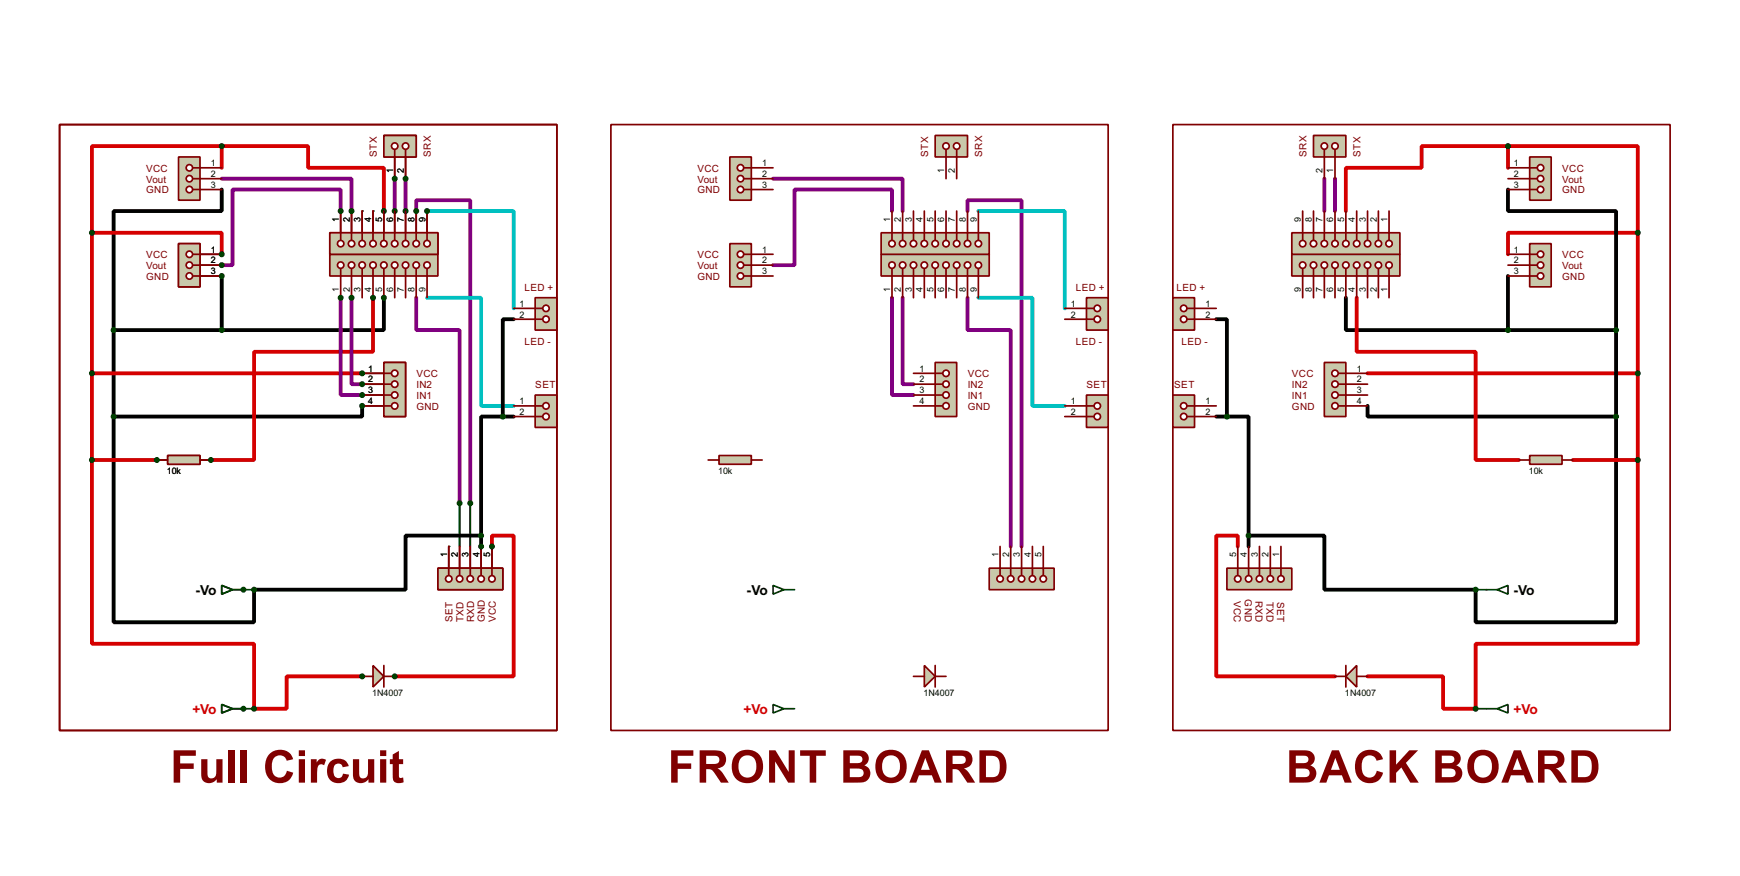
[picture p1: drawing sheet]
<svg xmlns="http://www.w3.org/2000/svg" width="409mm" height="206mm" viewBox="0 0 409 206" stroke-linecap="round" stroke-linejoin="round" font-family="sans-serif">
<defs><g id="words">
<g font-size="11.9" fill="#800000">
<text x="40" y="183.8">Full Circuit</text>
<text x="156.9" y="183.8">FRONT BOARD</text>
<text x="302.2" y="183.8">BACK BOARD</text>
</g>
<g font-size="3.6">
<text x="45.9" y="139.6">-Vo</text>
<text x="175.5" y="139.6">-Vo</text>
<text x="355.7" y="139.6">-Vo</text>
</g>
<g font-size="3.6" fill="#d50000">
<text x="45.2" y="167.6">+Vo</text>
<text x="174.7" y="167.6">+Vo</text>
<text x="355.7" y="167.6">+Vo</text>
</g>
<g font-size="2.6" fill="#800000">
<text x="34.3" y="40.3">VCC</text>
<text x="88.6" y="36.8" transform="rotate(-90 88.6 36.8)">STX</text>
<text x="101.2" y="36.8" transform="rotate(-90 101.2 36.8)">SRX</text>
<text x="163.9" y="40.3">VCC</text>
<text x="218.1" y="36.8" transform="rotate(-90 218.1 36.8)">STX</text>
<text x="230.8" y="36.8" transform="rotate(-90 230.8 36.8)">SRX</text>
<text x="307" y="36.8" transform="rotate(-90 307 36.8)">SRX</text>
<text x="319.7" y="36.8" transform="rotate(-90 319.7 36.8)">STX</text>
<text x="367.1" y="40.3">VCC</text>
<text x="34.3" y="42.9">Vout</text>
<text x="34.3" y="45.4">GND</text>
<text x="163.9" y="42.9">Vout</text>
<text x="163.9" y="45.4">GND</text>
<text x="367.1" y="42.9">Vout</text>
<text x="367.1" y="45.4">GND</text>
<text x="34.3" y="60.6">VCC</text>
<text x="34.3" y="63.1">Vout</text>
<text x="34.3" y="65.7">GND</text>
<text x="163.9" y="60.6">VCC</text>
<text x="163.9" y="63.1">Vout</text>
<text x="163.9" y="65.7">GND</text>
<text x="367.1" y="60.6">VCC</text>
<text x="367.1" y="63.1">Vout</text>
<text x="367.1" y="65.7">GND</text>
<text x="123.2" y="68.3">LED +</text>
<text x="252.8" y="68.3">LED +</text>
<text x="276.5" y="68.3">LED +</text>
<text x="123.2" y="81">LED -</text>
<text x="252.8" y="81">LED -</text>
<text x="277.6" y="81">LED -</text>
<text x="97.8" y="88.5">VCC</text>
<text x="227.4" y="88.5">VCC</text>
<text x="303.6" y="88.5">VCC</text>
<text x="97.8" y="91.1">IN2</text>
<text x="97.8" y="93.7">IN1</text>
<text x="125.8" y="91.1">SET</text>
<text x="227.4" y="91.1">IN2</text>
<text x="227.4" y="93.7">IN1</text>
<text x="255.3" y="91.1">SET</text>
<text x="275.9" y="91.1">SET</text>
<text x="303.6" y="91.1">IN2</text>
<text x="303.6" y="93.7">IN1</text>
<text x="97.8" y="96.2">GND</text>
<text x="227.4" y="96.2">GND</text>
<text x="303.6" y="96.2">GND</text>
<text x="290" y="141" transform="rotate(90 290 141)">VCC</text>
<text x="292.5" y="140.7" transform="rotate(90 292.5 140.7)">GND</text>
<text x="295" y="141" transform="rotate(90 295 141)">RXD</text>
<text x="297.6" y="141.2" transform="rotate(90 297.6 141.2)">TXD</text>
<text x="300.1" y="141.3" transform="rotate(90 300.1 141.3)">SET</text>
<text x="106.4" y="146.1" transform="rotate(-90 106.4 146.1)">SET</text>
<text x="108.9" y="146.1" transform="rotate(-90 108.9 146.1)">TXD</text>
<text x="111.4" y="146.1" transform="rotate(-90 111.4 146.1)">RXD</text>
<text x="113.9" y="146.1" transform="rotate(-90 113.9 146.1)">GND</text>
<text x="116.5" y="146.1" transform="rotate(-90 116.5 146.1)">VCC</text>
</g>
<g font-size="2.4">
<text x="49.6" y="39">1</text>
<text x="49.6" y="41.6">2</text>
<text x="92.4" y="40.6" transform="rotate(-90 92.4 40.6)">1</text>
<text x="94.9" y="40.6" transform="rotate(-90 94.9 40.6)">2</text>
<text x="179.1" y="39">1</text>
<text x="179.1" y="41.6">2</text>
<text x="221.9" y="40.6" transform="rotate(-90 221.9 40.6)">1</text>
<text x="224.4" y="40.6" transform="rotate(-90 224.4 40.6)">2</text>
<text x="310.8" y="40.6" transform="rotate(-90 310.8 40.6)">2</text>
<text x="313.3" y="40.6" transform="rotate(-90 313.3 40.6)">1</text>
<text x="355.8" y="39">1</text>
<text x="355.8" y="41.6">2</text>
<text x="49.6" y="44.1">3</text>
<text x="179.1" y="44.1">3</text>
<text x="355.8" y="44.1">3</text>
<text x="79.7" y="52.1" transform="rotate(-90 79.7 52.1)">1</text>
<text x="82.2" y="52.1" transform="rotate(-90 82.2 52.1)">2</text>
<text x="84.7" y="52.1" transform="rotate(-90 84.7 52.1)">3</text>
<text x="87.3" y="52.1" transform="rotate(-90 87.3 52.1)">4</text>
<text x="89.8" y="52.1" transform="rotate(-90 89.8 52.1)">5</text>
<text x="92.4" y="52.1" transform="rotate(-90 92.4 52.1)">6</text>
<text x="94.9" y="52.1" transform="rotate(-90 94.9 52.1)">7</text>
<text x="97.4" y="52.1" transform="rotate(-90 97.4 52.1)">8</text>
<text x="100" y="52.1" transform="rotate(-90 100 52.1)">9</text>
<text x="209.2" y="52.1" transform="rotate(-90 209.2 52.1)">1</text>
<text x="211.7" y="52.1" transform="rotate(-90 211.7 52.1)">2</text>
<text x="214.3" y="52.1" transform="rotate(-90 214.3 52.1)">3</text>
<text x="216.8" y="52.1" transform="rotate(-90 216.8 52.1)">4</text>
<text x="219.4" y="52.1" transform="rotate(-90 219.4 52.1)">5</text>
<text x="221.9" y="52.1" transform="rotate(-90 221.9 52.1)">6</text>
<text x="224.4" y="52.1" transform="rotate(-90 224.4 52.1)">7</text>
<text x="227" y="52.1" transform="rotate(-90 227 52.1)">8</text>
<text x="229.5" y="52.1" transform="rotate(-90 229.5 52.1)">9</text>
<text x="305.7" y="52.1" transform="rotate(-90 305.7 52.1)">9</text>
<text x="308.3" y="52.1" transform="rotate(-90 308.3 52.1)">8</text>
<text x="310.8" y="52.1" transform="rotate(-90 310.8 52.1)">7</text>
<text x="313.3" y="52.1" transform="rotate(-90 313.3 52.1)">6</text>
<text x="315.9" y="52.1" transform="rotate(-90 315.9 52.1)">5</text>
<text x="318.4" y="52.1" transform="rotate(-90 318.4 52.1)">4</text>
<text x="321" y="52.1" transform="rotate(-90 321 52.1)">3</text>
<text x="323.5" y="52.1" transform="rotate(-90 323.5 52.1)">2</text>
<text x="326" y="52.1" transform="rotate(-90 326 52.1)">1</text>
<text x="49.6" y="59.3">1</text>
<text x="179.1" y="59.3">1</text>
<text x="355.8" y="59.3">1</text>
<text x="49.6" y="61.9">2</text>
<text x="49.6" y="64.4">3</text>
<text x="179.1" y="61.9">2</text>
<text x="179.1" y="64.4">3</text>
<text x="355.8" y="61.9">2</text>
<text x="355.8" y="64.4">3</text>
<text x="79.7" y="68.5" transform="rotate(-90 79.7 68.5)">1</text>
<text x="82.2" y="68.5" transform="rotate(-90 82.2 68.5)">2</text>
<text x="84.7" y="68.5" transform="rotate(-90 84.7 68.5)">3</text>
<text x="87.3" y="68.5" transform="rotate(-90 87.3 68.5)">4</text>
<text x="89.8" y="68.5" transform="rotate(-90 89.8 68.5)">5</text>
<text x="92.4" y="68.5" transform="rotate(-90 92.4 68.5)">6</text>
<text x="94.9" y="68.5" transform="rotate(-90 94.9 68.5)">7</text>
<text x="97.4" y="68.5" transform="rotate(-90 97.4 68.5)">8</text>
<text x="100" y="68.5" transform="rotate(-90 100 68.5)">9</text>
<text x="122.1" y="72">1</text>
<text x="209.2" y="68.5" transform="rotate(-90 209.2 68.5)">1</text>
<text x="211.7" y="68.5" transform="rotate(-90 211.7 68.5)">2</text>
<text x="214.3" y="68.5" transform="rotate(-90 214.3 68.5)">3</text>
<text x="216.8" y="68.5" transform="rotate(-90 216.8 68.5)">4</text>
<text x="219.4" y="68.5" transform="rotate(-90 219.4 68.5)">5</text>
<text x="221.9" y="68.5" transform="rotate(-90 221.9 68.5)">6</text>
<text x="224.4" y="68.5" transform="rotate(-90 224.4 68.5)">7</text>
<text x="227" y="68.5" transform="rotate(-90 227 68.5)">8</text>
<text x="229.5" y="68.5" transform="rotate(-90 229.5 68.5)">9</text>
<text x="251.6" y="72">1</text>
<text x="283.3" y="72">1</text>
<text x="305.7" y="68.5" transform="rotate(-90 305.7 68.5)">9</text>
<text x="308.3" y="68.5" transform="rotate(-90 308.3 68.5)">8</text>
<text x="310.8" y="68.5" transform="rotate(-90 310.8 68.5)">7</text>
<text x="313.3" y="68.5" transform="rotate(-90 313.3 68.5)">6</text>
<text x="315.9" y="68.5" transform="rotate(-90 315.9 68.5)">5</text>
<text x="318.4" y="68.5" transform="rotate(-90 318.4 68.5)">4</text>
<text x="321" y="68.5" transform="rotate(-90 321 68.5)">3</text>
<text x="323.5" y="68.5" transform="rotate(-90 323.5 68.5)">2</text>
<text x="326" y="68.5" transform="rotate(-90 326 68.5)">1</text>
<text x="122.1" y="74.6">2</text>
<text x="251.6" y="74.6">2</text>
<text x="283.3" y="74.6">2</text>
<text x="86.5" y="87.3">1</text>
<text x="86.5" y="89.8">2</text>
<text x="216.1" y="87.3">1</text>
<text x="216.1" y="89.8">2</text>
<text x="318.8" y="87.3">1</text>
<text x="318.8" y="89.8">2</text>
<text x="86.5" y="92.4">3</text>
<text x="86.5" y="94.9">4</text>
<text x="122.1" y="94.9">1</text>
<text x="216.1" y="92.4">3</text>
<text x="216.1" y="94.9">4</text>
<text x="251.6" y="94.9">1</text>
<text x="283.3" y="94.9">1</text>
<text x="318.8" y="92.4">3</text>
<text x="318.8" y="94.9">4</text>
<text x="122.1" y="97.4">2</text>
<text x="251.6" y="97.4">2</text>
<text x="283.3" y="97.4">2</text>
<text x="39.2" y="111.2">10k</text>
<text x="168.8" y="111.2">10k</text>
<text x="359.3" y="111.2">10k</text>
<text x="105.1" y="130.9" transform="rotate(-90 105.1 130.9)">1</text>
<text x="107.6" y="130.8" transform="rotate(-90 107.6 130.8)">2</text>
<text x="110.1" y="130.9" transform="rotate(-90 110.1 130.9)">3</text>
<text x="112.7" y="130.9" transform="rotate(-90 112.7 130.9)">4</text>
<text x="115.2" y="130.9" transform="rotate(-90 115.2 130.9)">5</text>
<text x="234.6" y="130.8" transform="rotate(-90 234.6 130.8)">1</text>
<text x="237.1" y="130.9" transform="rotate(-90 237.1 130.9)">2</text>
<text x="239.7" y="130.9" transform="rotate(-90 239.7 130.9)">3</text>
<text x="242.2" y="130.9" transform="rotate(-90 242.2 130.9)">4</text>
<text x="244.8" y="130.9" transform="rotate(-90 244.8 130.9)">5</text>
<text x="290.5" y="130.9" transform="rotate(-90 290.5 130.9)">5</text>
<text x="293" y="130.9" transform="rotate(-90 293 130.9)">4</text>
<text x="295.6" y="130.9" transform="rotate(-90 295.6 130.9)">3</text>
<text x="298.1" y="130.8" transform="rotate(-90 298.1 130.8)">2</text>
<text x="300.6" y="130.9" transform="rotate(-90 300.6 130.9)">1</text>
<text x="87.5" y="163.5">1N4007</text>
<text x="217" y="163.5">1N4007</text>
<text x="316.1" y="163.5">1N4007</text>
</g>
</g></defs>
<path d="M181.7 42h30.4v7.6M209.6 49.6v-5.1h-22.9v17.8h-5M227.4 49.6v-2.6h12.7v81.3M311.2 42v7.6M313.7 42v7.6M209.6 69.9v22.9h5.1M212.1 69.9v20.3h2.6M227.4 69.9v7.6h10.1v50.8" fill="none" stroke="#800080" stroke-width=".9"/>
<path d="M52.1 39.4v-5.1h-30.5v116.9h38.1v15.2M354.4 34.3h30.5v20.4M354.4 34.3h-20.3v5.1h-17.8v10.2M354.4 34.3v5.1M384.9 54.7h-30.5v5M384.9 54.7v53.3M318.8 69.9v12.7h28v25.4h10.1M321.4 87.7h63.5M369.6 108h15.3M384.9 108v43.2h-38.1v15.2h-7.7v-7.6h-17.7M290.9 128.3v-2.5h-5.1v33h27.9" fill="none" stroke="#d50000" stroke-width=".9"/>
<path d="M346.8 138.5h2.5M346.8 166.4h2.5" fill="none" stroke="#004000" stroke-width=".4"/>
<path d="M52.1 44.5v5.1h-25.4v27.9M354.4 44.5v5.1h25.4v27.9M26.7 77.5v68.6h33v-7.6M26.7 77.5h25.4M316.3 69.9v7.6h38.1M354.4 64.8v12.7M354.4 77.5h25.4M379.8 77.5v20.3M321.4 95.3v2.5h58.4M379.8 97.8v48.3h-33v-7.6" fill="none" stroke="#000" stroke-width=".9"/>
<g fill="#004000">
<circle cx="92.8" cy="42" r=".2"/>
<circle cx="95.3" cy="42" r=".2"/>
<circle cx="87.7" cy="69.9" r=".2"/>
<circle cx="90.2" cy="69.9" r=".2"/>
</g>
<path d="M90.2 69.9v7.6h-38.1" fill="none" stroke="#000" stroke-width=".9"/>
<circle cx="90.2" cy="49.6" r=".2" fill="#004000"/>
<path d="M52.1 34.3h20.3v5.1h17.8v10.2" fill="none" stroke="#d50000" stroke-width=".9"/>
<circle cx="92.8" cy="49.6" r=".2" fill="#004000"/>
<path d="M92.8 42v7.6" fill="none" stroke="#800080" stroke-width=".9"/>
<circle cx="95.3" cy="49.6" r=".2" fill="#004000"/>
<path d="M52.1 42h30.5v7.6M95.3 42v7.6" fill="none" stroke="#800080" stroke-width=".9"/>
<g fill="#004000">
<circle cx="85.1" cy="49.6" r=".2"/>
<circle cx="87.7" cy="49.6" r=".2"/>
<circle cx="90.2" cy="49.6" r=".2"/>
<circle cx="92.8" cy="49.6" r=".2"/>
<circle cx="95.3" cy="49.6" r=".2"/>
<circle cx="52.1" cy="59.7" r=".2"/>
</g>
<path d="M21.6 54.7h30.5v5" fill="none" stroke="#d50000" stroke-width=".9"/>
<g fill="#004000">
<circle cx="52.1" cy="59.7" r=".2"/>
<circle cx="52.1" cy="64.8" r=".2"/>
</g>
<path d="M52.1 64.8v12.7" fill="none" stroke="#000" stroke-width=".9"/>
<g fill="#004000">
<circle cx="52.1" cy="64.8" r=".2"/>
<circle cx="85.1" cy="87.7" r=".2"/>
</g>
<path d="M21.6 87.7h63.5" fill="none" stroke="#d50000" stroke-width=".9"/>
<g fill="#004000">
<circle cx="85.1" cy="87.7" r=".2"/>
<circle cx="85.1" cy="95.3" r=".2"/>
</g>
<path d="M85.1 95.3v2.5h-58.4" fill="none" stroke="#000" stroke-width=".9"/>
<g fill="#004000">
<circle cx="85.1" cy="95.3" r=".2"/>
<circle cx="105.5" cy="128.3" r=".2"/>
<circle cx="113.1" cy="128.3" r=".2"/>
<circle cx="115.6" cy="128.3" r=".2"/>
<circle cx="57.2" cy="138.5" r=".2"/>
</g>
<path d="M57.2 138.5h2.5" fill="none" stroke="#004000" stroke-width=".4"/>
<g fill="#004000">
<circle cx="57.2" cy="138.5" r=".2"/>
<circle cx="57.2" cy="166.4" r=".2"/>
</g>
<path d="M57.2 166.4h2.5" fill="none" stroke="#004000" stroke-width=".4"/>
<circle cx="57.2" cy="166.4" r=".2" fill="#004000"/>
<path d="M85.1 158.8h-17.7v7.6h-7.7" fill="none" stroke="#d50000" stroke-width=".9"/>
<circle cx="85.1" cy="158.8" r=".2" fill="#004000"/>
<path d="M115.6 128.3v-2.5h5.1v33h-27.9" fill="none" stroke="#d50000" stroke-width=".9"/>
<g fill="#004000">
<circle cx="92.8" cy="158.8" r=".2"/>
<circle cx="36.9" cy="108" r=".2"/>
</g>
<path d="M21.6 108h15.3" fill="none" stroke="#d50000" stroke-width=".9"/>
<g fill="#004000">
<circle cx="36.9" cy="108" r=".2"/>
<circle cx="49.6" cy="108" r=".2"/>
</g>
<path d="M87.7 69.9v12.7h-28v25.4h-10.1" fill="none" stroke="#d50000" stroke-width=".9"/>
<circle cx="49.6" cy="108" r=".2" fill="#004000"/>
<path d="M108 118.2v10.1M110.5 118.2v10.1" fill="none" stroke="#004000" stroke-width=".4"/>
<path d="M97.8 49.6v-2.6h12.7v71.2M97.8 69.9v7.6h10.2v40.7" fill="none" stroke="#800080" stroke-width=".9"/>
<path d="M100.4 49.6h20.3v22.8M229.9 49.6h20.3v22.8M100.4 69.9h12.7v25.4h7.6M229.9 69.9h12.7v25.4h7.6" fill="none" stroke="#00c0c0" stroke-width=".9"/>
<path d="M120.7 75h-2.5v22.8h2.5" fill="none" stroke="#000" stroke-width=".9"/>
<circle cx="52.1" cy="62.3" r=".2" fill="#004000"/>
<path d="M80.1 49.6v-5.1h-25.4v17.8h-2.6" fill="none" stroke="#800080" stroke-width=".9"/>
<circle cx="80.1" cy="69.9" r=".2" fill="#004000"/>
<path d="M80.1 69.9v22.9h5" fill="none" stroke="#800080" stroke-width=".9"/>
<g fill="#004000">
<circle cx="82.6" cy="69.9" r=".2"/>
<circle cx="85.1" cy="90.2" r=".2"/>
</g>
<path d="M82.6 69.9v20.3h2.5" fill="none" stroke="#800080" stroke-width=".9"/>
<path d="M285.8 75h2.5v22.8M118.2 97.8h-5.1v28M285.8 97.8h2.5M288.3 97.8h5.1v28M113.1 125.8h-17.8v12.7h-35.6M113.1 125.8v2.5M293.4 125.8h17.8v12.7h35.6M293.4 125.8v2.5" fill="none" stroke="#000" stroke-width=".9"/>
<g fill="#004000">
<circle cx="85.1" cy="92.8" r=".2"/>
<circle cx="80.1" cy="49.6" r=".2"/>
<circle cx="82.6" cy="49.6" r=".2"/>
<circle cx="97.8" cy="49.6" r=".2"/>
<circle cx="100.4" cy="49.6" r=".2"/>
</g>
<path d="M275.6 29.3h116.9v142.2h-116.9z" fill="none" stroke="#800000" stroke-width=".4"/>
<path d="M308.7 31.8h7.6v5.1h-7.6z" fill="#c8c8aa" stroke="#800000" stroke-width=".4"/>
<path d="M313.7 35.1v1.8" fill="none" stroke="#800000" stroke-width=".4"/>
<circle cx="313.7" cy="34.3" r=".75" fill="#feffff" stroke="#800000" stroke-width=".4"/>
<path d="M311.2 35.1v1.8" fill="none" stroke="#800000" stroke-width=".4"/>
<circle cx="311.2" cy="34.3" r=".75" fill="#feffff" stroke="#800000" stroke-width=".4"/>
<path d="M311.2 36.9v5.1M313.7 36.9v5.1" fill="none" stroke="#800000" stroke-width=".4"/>
<path d="M303.6 59.7h25.4v5.1h-25.4z" fill="#c8c8aa" stroke="#800000" stroke-width=".4"/>
<path d="M326.4 63v1.8" fill="none" stroke="#800000" stroke-width=".4"/>
<circle cx="326.4" cy="62.3" r=".75" fill="#feffff" stroke="#800000" stroke-width=".4"/>
<path d="M323.9 63v1.8" fill="none" stroke="#800000" stroke-width=".4"/>
<circle cx="323.9" cy="62.3" r=".75" fill="#feffff" stroke="#800000" stroke-width=".4"/>
<path d="M321.4 63v1.8" fill="none" stroke="#800000" stroke-width=".4"/>
<circle cx="321.3" cy="62.3" r=".75" fill="#feffff" stroke="#800000" stroke-width=".4"/>
<path d="M318.8 63v1.8" fill="none" stroke="#800000" stroke-width=".4"/>
<circle cx="318.8" cy="62.3" r=".75" fill="#feffff" stroke="#800000" stroke-width=".4"/>
<path d="M316.3 63v1.8" fill="none" stroke="#800000" stroke-width=".4"/>
<circle cx="316.2" cy="62.3" r=".75" fill="#feffff" stroke="#800000" stroke-width=".4"/>
<path d="M313.7 63v1.8" fill="none" stroke="#800000" stroke-width=".4"/>
<circle cx="313.7" cy="62.3" r=".75" fill="#feffff" stroke="#800000" stroke-width=".4"/>
<path d="M311.2 63v1.8" fill="none" stroke="#800000" stroke-width=".4"/>
<circle cx="311.2" cy="62.3" r=".75" fill="#feffff" stroke="#800000" stroke-width=".4"/>
<path d="M308.7 63v1.8" fill="none" stroke="#800000" stroke-width=".4"/>
<circle cx="308.6" cy="62.3" r=".75" fill="#feffff" stroke="#800000" stroke-width=".4"/>
<path d="M306.1 63v1.8" fill="none" stroke="#800000" stroke-width=".4"/>
<circle cx="306.1" cy="62.3" r=".75" fill="#feffff" stroke="#800000" stroke-width=".4"/>
<path d="M306.1 64.8v5.1M308.7 64.8v5.1M311.2 64.8v5.1M313.7 64.8v5.1M316.3 64.8v5.1M318.8 64.8v5.1M321.4 64.8v5.1M323.9 64.8v5.1M326.4 64.8v5.1" fill="none" stroke="#800000" stroke-width=".4"/>
<path d="M303.6 54.7h25.4v5h-25.4z" fill="#c8c8aa" stroke="#800000" stroke-width=".4"/>
<path d="M326.4 54.7v1.7" fill="none" stroke="#800000" stroke-width=".4"/>
<circle cx="326.4" cy="57.2" r=".75" fill="#feffff" stroke="#800000" stroke-width=".4"/>
<path d="M323.9 54.7v1.7" fill="none" stroke="#800000" stroke-width=".4"/>
<circle cx="323.9" cy="57.2" r=".75" fill="#feffff" stroke="#800000" stroke-width=".4"/>
<path d="M321.4 54.7v1.7" fill="none" stroke="#800000" stroke-width=".4"/>
<circle cx="321.3" cy="57.2" r=".75" fill="#feffff" stroke="#800000" stroke-width=".4"/>
<path d="M318.8 54.7v1.7" fill="none" stroke="#800000" stroke-width=".4"/>
<circle cx="318.8" cy="57.2" r=".75" fill="#feffff" stroke="#800000" stroke-width=".4"/>
<path d="M316.3 54.7v1.7" fill="none" stroke="#800000" stroke-width=".4"/>
<circle cx="316.2" cy="57.2" r=".75" fill="#feffff" stroke="#800000" stroke-width=".4"/>
<path d="M313.7 54.7v1.7" fill="none" stroke="#800000" stroke-width=".4"/>
<circle cx="313.7" cy="57.2" r=".75" fill="#feffff" stroke="#800000" stroke-width=".4"/>
<path d="M311.2 54.7v1.7" fill="none" stroke="#800000" stroke-width=".4"/>
<circle cx="311.2" cy="57.2" r=".75" fill="#feffff" stroke="#800000" stroke-width=".4"/>
<path d="M308.7 54.7v1.7" fill="none" stroke="#800000" stroke-width=".4"/>
<circle cx="308.6" cy="57.2" r=".75" fill="#feffff" stroke="#800000" stroke-width=".4"/>
<path d="M306.1 54.7v1.7" fill="none" stroke="#800000" stroke-width=".4"/>
<circle cx="306.1" cy="57.2" r=".75" fill="#feffff" stroke="#800000" stroke-width=".4"/>
<path d="M306.1 49.6v5.1M308.7 49.6v5.1M311.2 49.6v5.1M313.7 49.6v5.1M316.3 49.6v5.1M318.8 49.6v5.1M321.4 49.6v5.1M323.9 49.6v5.1M326.4 49.6v5.1" fill="none" stroke="#800000" stroke-width=".4"/>
<path d="M359.5 57.2h5v10.2h-5z" fill="#c8c8aa" stroke="#800000" stroke-width=".4"/>
<path d="M359.5 59.7h1.7" fill="none" stroke="#800000" stroke-width=".4"/>
<circle cx="362" cy="59.7" r=".75" fill="#feffff" stroke="#800000" stroke-width=".4"/>
<path d="M359.5 62.3h1.7" fill="none" stroke="#800000" stroke-width=".4"/>
<circle cx="362" cy="62.3" r=".75" fill="#feffff" stroke="#800000" stroke-width=".4"/>
<path d="M359.5 64.8h1.7" fill="none" stroke="#800000" stroke-width=".4"/>
<circle cx="362" cy="64.8" r=".75" fill="#feffff" stroke="#800000" stroke-width=".4"/>
<path d="M354.4 59.7h5.1M354.4 62.3h5.1M354.4 64.8h5.1" fill="none" stroke="#800000" stroke-width=".4"/>
<path d="M311.2 85.1h5.1v12.7h-5.1z" fill="#c8c8aa" stroke="#800000" stroke-width=".4"/>
<path d="M314.5 87.7h1.8" fill="none" stroke="#800000" stroke-width=".4"/>
<circle cx="313.7" cy="87.7" r=".75" fill="#feffff" stroke="#800000" stroke-width=".4"/>
<path d="M314.5 90.2h1.8" fill="none" stroke="#800000" stroke-width=".4"/>
<circle cx="313.7" cy="90.2" r=".75" fill="#feffff" stroke="#800000" stroke-width=".4"/>
<path d="M314.5 92.8h1.8" fill="none" stroke="#800000" stroke-width=".4"/>
<circle cx="313.7" cy="92.8" r=".75" fill="#feffff" stroke="#800000" stroke-width=".4"/>
<path d="M314.5 95.3h1.8" fill="none" stroke="#800000" stroke-width=".4"/>
<circle cx="313.7" cy="95.3" r=".75" fill="#feffff" stroke="#800000" stroke-width=".4"/>
<path d="M316.3 87.7h5.1M316.3 90.2h5.1M316.3 92.8h5.1M316.3 95.3h5.1" fill="none" stroke="#800000" stroke-width=".4"/>
<path d="M288.3 133.4h15.3v5.1h-15.3z" fill="#c8c8aa" stroke="#800000" stroke-width=".4"/>
<path d="M301 133.4v1.8" fill="none" stroke="#800000" stroke-width=".4"/>
<circle cx="301" cy="135.9" r=".75" fill="#feffff" stroke="#800000" stroke-width=".4"/>
<path d="M298.5 133.4v1.8" fill="none" stroke="#800000" stroke-width=".4"/>
<circle cx="298.5" cy="135.9" r=".75" fill="#feffff" stroke="#800000" stroke-width=".4"/>
<path d="M296 133.4v1.8" fill="none" stroke="#800000" stroke-width=".4"/>
<circle cx="295.9" cy="135.9" r=".75" fill="#feffff" stroke="#800000" stroke-width=".4"/>
<path d="M293.4 133.4v1.8" fill="none" stroke="#800000" stroke-width=".4"/>
<circle cx="293.4" cy="135.9" r=".75" fill="#feffff" stroke="#800000" stroke-width=".4"/>
<path d="M290.9 133.4v1.8" fill="none" stroke="#800000" stroke-width=".4"/>
<circle cx="290.8" cy="135.9" r=".75" fill="#feffff" stroke="#800000" stroke-width=".4"/>
<path d="M290.9 128.3v5.1M293.4 128.3v5.1M296 128.3v5.1M298.5 128.3v5.1M301 128.3v5.1" fill="none" stroke="#800000" stroke-width=".4"/>
<path d="M359.5 36.9h5v10.1h-5z" fill="#c8c8aa" stroke="#800000" stroke-width=".4"/>
<path d="M359.5 39.4h1.7" fill="none" stroke="#800000" stroke-width=".4"/>
<circle cx="362" cy="39.4" r=".75" fill="#feffff" stroke="#800000" stroke-width=".4"/>
<path d="M359.5 42h1.7" fill="none" stroke="#800000" stroke-width=".4"/>
<circle cx="362" cy="42" r=".75" fill="#feffff" stroke="#800000" stroke-width=".4"/>
<path d="M359.5 44.5h1.7" fill="none" stroke="#800000" stroke-width=".4"/>
<circle cx="362" cy="44.5" r=".75" fill="#feffff" stroke="#800000" stroke-width=".4"/>
<path d="M354.4 39.4h5.1M354.4 42h5.1M354.4 44.5h5.1" fill="none" stroke="#800000" stroke-width=".4"/>
<path d="M349.3 138.5h2.5M351.8 138.5l2.6-1v2zM349.3 166.4h2.5M351.8 166.4l2.6-1v2z" fill="none" stroke="#004000" stroke-width=".4"/>
<path d="M318.8 156.3v5l-2.5-2.5z" fill="#c8c8aa" stroke="#800000" stroke-width=".4"/>
<path d="M143.6 29.3h116.8v142.2h-116.8zM313.7 158.8h2.6M316.3 156.3v5M318.8 158.8h2.6" fill="none" stroke="#800000" stroke-width=".4"/>
<g fill="#004000" stroke="#004000" stroke-width=".4">
<circle cx="346.7" cy="138.5" r=".5"/>
<circle cx="346.7" cy="166.4" r=".5"/>
<circle cx="384.8" cy="54.7" r=".5"/>
<circle cx="379.7" cy="77.5" r=".5"/>
<circle cx="354.3" cy="34.3" r=".5"/>
<circle cx="354.3" cy="77.5" r=".5"/>
<circle cx="384.8" cy="87.7" r=".5"/>
<circle cx="379.7" cy="97.8" r=".5"/>
</g>
<path d="M219.8 31.8h7.6v5.1h-7.6z" fill="#c8c8aa" stroke="#800000" stroke-width=".4"/>
<path d="M222.3 35.1v1.8" fill="none" stroke="#800000" stroke-width=".4"/>
<circle cx="222.3" cy="34.3" r=".75" fill="#feffff" stroke="#800000" stroke-width=".4"/>
<path d="M224.8 35.1v1.8" fill="none" stroke="#800000" stroke-width=".4"/>
<circle cx="224.8" cy="34.3" r=".75" fill="#feffff" stroke="#800000" stroke-width=".4"/>
<path d="M222.3 36.9v5.1M224.8 36.9v5.1" fill="none" stroke="#800000" stroke-width=".4"/>
<path d="M207.1 59.7h25.4v5.1h-25.4z" fill="#c8c8aa" stroke="#800000" stroke-width=".4"/>
<path d="M209.6 63v1.8" fill="none" stroke="#800000" stroke-width=".4"/>
<circle cx="209.6" cy="62.3" r=".75" fill="#feffff" stroke="#800000" stroke-width=".4"/>
<path d="M212.1 63v1.8" fill="none" stroke="#800000" stroke-width=".4"/>
<circle cx="212.1" cy="62.3" r=".75" fill="#feffff" stroke="#800000" stroke-width=".4"/>
<path d="M214.7 63v1.8" fill="none" stroke="#800000" stroke-width=".4"/>
<circle cx="214.6" cy="62.3" r=".75" fill="#feffff" stroke="#800000" stroke-width=".4"/>
<path d="M217.2 63v1.8" fill="none" stroke="#800000" stroke-width=".4"/>
<circle cx="217.2" cy="62.3" r=".75" fill="#feffff" stroke="#800000" stroke-width=".4"/>
<path d="M219.8 63v1.8" fill="none" stroke="#800000" stroke-width=".4"/>
<circle cx="219.7" cy="62.3" r=".75" fill="#feffff" stroke="#800000" stroke-width=".4"/>
<path d="M222.3 63v1.8" fill="none" stroke="#800000" stroke-width=".4"/>
<circle cx="222.3" cy="62.3" r=".75" fill="#feffff" stroke="#800000" stroke-width=".4"/>
<path d="M224.8 63v1.8" fill="none" stroke="#800000" stroke-width=".4"/>
<circle cx="224.8" cy="62.3" r=".75" fill="#feffff" stroke="#800000" stroke-width=".4"/>
<path d="M227.4 63v1.8" fill="none" stroke="#800000" stroke-width=".4"/>
<circle cx="227.3" cy="62.3" r=".75" fill="#feffff" stroke="#800000" stroke-width=".4"/>
<path d="M229.9 63v1.8" fill="none" stroke="#800000" stroke-width=".4"/>
<circle cx="229.9" cy="62.3" r=".75" fill="#feffff" stroke="#800000" stroke-width=".4"/>
<path d="M209.6 64.8v5.1M212.1 64.8v5.1M214.7 64.8v5.1M217.2 64.8v5.1M219.8 64.8v5.1M222.3 64.8v5.1M224.8 64.8v5.1M227.4 64.8v5.1M229.9 64.8v5.1" fill="none" stroke="#800000" stroke-width=".4"/>
<path d="M207.1 54.7h25.4v5h-25.4z" fill="#c8c8aa" stroke="#800000" stroke-width=".4"/>
<path d="M209.6 54.7v1.7" fill="none" stroke="#800000" stroke-width=".4"/>
<circle cx="209.6" cy="57.2" r=".75" fill="#feffff" stroke="#800000" stroke-width=".4"/>
<path d="M212.1 54.7v1.7" fill="none" stroke="#800000" stroke-width=".4"/>
<circle cx="212.1" cy="57.2" r=".75" fill="#feffff" stroke="#800000" stroke-width=".4"/>
<path d="M214.7 54.7v1.7" fill="none" stroke="#800000" stroke-width=".4"/>
<circle cx="214.6" cy="57.2" r=".75" fill="#feffff" stroke="#800000" stroke-width=".4"/>
<path d="M217.2 54.7v1.7" fill="none" stroke="#800000" stroke-width=".4"/>
<circle cx="217.2" cy="57.2" r=".75" fill="#feffff" stroke="#800000" stroke-width=".4"/>
<path d="M219.8 54.7v1.7" fill="none" stroke="#800000" stroke-width=".4"/>
<circle cx="219.7" cy="57.2" r=".75" fill="#feffff" stroke="#800000" stroke-width=".4"/>
<path d="M222.3 54.7v1.7" fill="none" stroke="#800000" stroke-width=".4"/>
<circle cx="222.3" cy="57.2" r=".75" fill="#feffff" stroke="#800000" stroke-width=".4"/>
<path d="M224.8 54.7v1.7" fill="none" stroke="#800000" stroke-width=".4"/>
<circle cx="224.8" cy="57.2" r=".75" fill="#feffff" stroke="#800000" stroke-width=".4"/>
<path d="M227.4 54.7v1.7" fill="none" stroke="#800000" stroke-width=".4"/>
<circle cx="227.3" cy="57.2" r=".75" fill="#feffff" stroke="#800000" stroke-width=".4"/>
<path d="M229.9 54.7v1.7" fill="none" stroke="#800000" stroke-width=".4"/>
<circle cx="229.9" cy="57.2" r=".75" fill="#feffff" stroke="#800000" stroke-width=".4"/>
<path d="M209.6 49.6v5.1M212.1 49.6v5.1M214.7 49.6v5.1M217.2 49.6v5.1M219.8 49.6v5.1M222.3 49.6v5.1M224.8 49.6v5.1M227.4 49.6v5.1M229.9 49.6v5.1" fill="none" stroke="#800000" stroke-width=".4"/>
<path d="M171.5 57.2h5.1v10.2h-5.1z" fill="#c8c8aa" stroke="#800000" stroke-width=".4"/>
<path d="M174.8 59.7h1.8" fill="none" stroke="#800000" stroke-width=".4"/>
<circle cx="174" cy="59.7" r=".75" fill="#feffff" stroke="#800000" stroke-width=".4"/>
<path d="M174.8 62.3h1.8" fill="none" stroke="#800000" stroke-width=".4"/>
<circle cx="174" cy="62.3" r=".75" fill="#feffff" stroke="#800000" stroke-width=".4"/>
<path d="M174.8 64.8h1.8" fill="none" stroke="#800000" stroke-width=".4"/>
<circle cx="174" cy="64.8" r=".75" fill="#feffff" stroke="#800000" stroke-width=".4"/>
<path d="M176.6 59.7h5.1M176.6 62.3h5.1M176.6 64.8h5.1" fill="none" stroke="#800000" stroke-width=".4"/>
<path d="M219.8 85.1h5v12.7h-5z" fill="#c8c8aa" stroke="#800000" stroke-width=".4"/>
<path d="M219.8 87.7h1.7" fill="none" stroke="#800000" stroke-width=".4"/>
<circle cx="222.3" cy="87.7" r=".75" fill="#feffff" stroke="#800000" stroke-width=".4"/>
<path d="M219.8 90.2h1.7" fill="none" stroke="#800000" stroke-width=".4"/>
<circle cx="222.3" cy="90.2" r=".75" fill="#feffff" stroke="#800000" stroke-width=".4"/>
<path d="M219.8 92.8h1.7" fill="none" stroke="#800000" stroke-width=".4"/>
<circle cx="222.3" cy="92.8" r=".75" fill="#feffff" stroke="#800000" stroke-width=".4"/>
<path d="M219.8 95.3h1.7" fill="none" stroke="#800000" stroke-width=".4"/>
<circle cx="222.3" cy="95.3" r=".75" fill="#feffff" stroke="#800000" stroke-width=".4"/>
<path d="M214.7 87.7h5.1M214.7 90.2h5.1M214.7 92.8h5.1M214.7 95.3h5.1" fill="none" stroke="#800000" stroke-width=".4"/>
<path d="M232.5 133.4h15.2v5.1h-15.2z" fill="#c8c8aa" stroke="#800000" stroke-width=".4"/>
<path d="M235 133.4v1.8" fill="none" stroke="#800000" stroke-width=".4"/>
<circle cx="235" cy="135.9" r=".75" fill="#feffff" stroke="#800000" stroke-width=".4"/>
<path d="M237.5 133.4v1.8" fill="none" stroke="#800000" stroke-width=".4"/>
<circle cx="237.5" cy="135.9" r=".75" fill="#feffff" stroke="#800000" stroke-width=".4"/>
<path d="M240.1 133.4v1.8" fill="none" stroke="#800000" stroke-width=".4"/>
<circle cx="240" cy="135.9" r=".75" fill="#feffff" stroke="#800000" stroke-width=".4"/>
<path d="M242.6 133.4v1.8" fill="none" stroke="#800000" stroke-width=".4"/>
<circle cx="242.6" cy="135.9" r=".75" fill="#feffff" stroke="#800000" stroke-width=".4"/>
<path d="M245.2 133.4v1.8" fill="none" stroke="#800000" stroke-width=".4"/>
<circle cx="245.1" cy="135.9" r=".75" fill="#feffff" stroke="#800000" stroke-width=".4"/>
<path d="M235 128.3v5.1M237.5 128.3v5.1M240.1 128.3v5.1M242.6 128.3v5.1M245.2 128.3v5.1" fill="none" stroke="#800000" stroke-width=".4"/>
<path d="M171.5 36.9h5.1v10.1h-5.1z" fill="#c8c8aa" stroke="#800000" stroke-width=".4"/>
<path d="M174.8 39.4h1.8" fill="none" stroke="#800000" stroke-width=".4"/>
<circle cx="174" cy="39.4" r=".75" fill="#feffff" stroke="#800000" stroke-width=".4"/>
<path d="M174.8 42h1.8" fill="none" stroke="#800000" stroke-width=".4"/>
<circle cx="174" cy="42" r=".75" fill="#feffff" stroke="#800000" stroke-width=".4"/>
<path d="M174.8 44.5h1.8" fill="none" stroke="#800000" stroke-width=".4"/>
<circle cx="174" cy="44.5" r=".75" fill="#feffff" stroke="#800000" stroke-width=".4"/>
<path d="M176.6 39.4h5.1M176.6 42h5.1M176.6 44.5h5.1" fill="none" stroke="#800000" stroke-width=".4"/>
<path d="M217.2 156.3l2.6 2.5-2.6 2.5z" fill="#c8c8aa" stroke="#800000" stroke-width=".4"/>
<path d="M214.7 158.8h2.5M219.8 156.3v5M219.8 158.8h2.5" fill="none" stroke="#800000" stroke-width=".4"/>
<path d="M359.5 107h7.6v2h-7.6z" fill="#c8c8aa" stroke="#800000" stroke-width=".4"/>
<path d="M356.9 108h2.6M367.1 108h2.5" fill="none" stroke="#800000" stroke-width=".4"/>
<circle cx="384.8" cy="108" r=".5" fill="#004000" stroke="#004000" stroke-width=".4"/>
<path d="M169 107h7.6v2h-7.6z" fill="#c8c8aa" stroke="#800000" stroke-width=".4"/>
<path d="M14 29.3h116.9v142.2h-116.9zM166.4 108h2.6M176.6 108h2.5" fill="none" stroke="#800000" stroke-width=".4"/>
<path d="M90.2 31.8h7.6v5.1h-7.6z" fill="#c8c8aa" stroke="#800000" stroke-width=".4"/>
<path d="M92.8 35.1v1.8" fill="none" stroke="#800000" stroke-width=".4"/>
<circle cx="92.7" cy="34.3" r=".75" fill="#feffff" stroke="#800000" stroke-width=".4"/>
<path d="M95.3 35.1v1.8" fill="none" stroke="#800000" stroke-width=".4"/>
<circle cx="95.3" cy="34.3" r=".75" fill="#feffff" stroke="#800000" stroke-width=".4"/>
<path d="M92.8 36.9v5.1M95.3 36.9v5.1" fill="none" stroke="#800000" stroke-width=".4"/>
<path d="M42 57.2h5v10.2h-5z" fill="#c8c8aa" stroke="#800000" stroke-width=".4"/>
<path d="M45.3 59.7h1.7" fill="none" stroke="#800000" stroke-width=".4"/>
<circle cx="44.5" cy="59.7" r=".75" fill="#feffff" stroke="#800000" stroke-width=".4"/>
<path d="M45.3 62.3h1.7" fill="none" stroke="#800000" stroke-width=".4"/>
<circle cx="44.5" cy="62.3" r=".75" fill="#feffff" stroke="#800000" stroke-width=".4"/>
<path d="M45.3 64.8h1.7" fill="none" stroke="#800000" stroke-width=".4"/>
<circle cx="44.5" cy="64.8" r=".75" fill="#feffff" stroke="#800000" stroke-width=".4"/>
<path d="M47 59.7h5.1M47 62.3h5.1M47 64.8h5.1" fill="none" stroke="#800000" stroke-width=".4"/>
<path d="M90.2 85.1h5.1v12.7h-5.1z" fill="#c8c8aa" stroke="#800000" stroke-width=".4"/>
<path d="M90.2 87.7h1.8" fill="none" stroke="#800000" stroke-width=".4"/>
<circle cx="92.7" cy="87.7" r=".75" fill="#feffff" stroke="#800000" stroke-width=".4"/>
<path d="M90.2 90.2h1.8" fill="none" stroke="#800000" stroke-width=".4"/>
<circle cx="92.7" cy="90.2" r=".75" fill="#feffff" stroke="#800000" stroke-width=".4"/>
<path d="M90.2 92.8h1.8" fill="none" stroke="#800000" stroke-width=".4"/>
<circle cx="92.7" cy="92.8" r=".75" fill="#feffff" stroke="#800000" stroke-width=".4"/>
<path d="M90.2 95.3h1.8" fill="none" stroke="#800000" stroke-width=".4"/>
<circle cx="92.7" cy="95.3" r=".75" fill="#feffff" stroke="#800000" stroke-width=".4"/>
<path d="M85.1 87.7h5.1M85.1 90.2h5.1M85.1 92.8h5.1M85.1 95.3h5.1" fill="none" stroke="#800000" stroke-width=".4"/>
<path d="M42 36.9h5v10.1h-5z" fill="#c8c8aa" stroke="#800000" stroke-width=".4"/>
<path d="M45.3 39.4h1.7" fill="none" stroke="#800000" stroke-width=".4"/>
<circle cx="44.5" cy="39.4" r=".75" fill="#feffff" stroke="#800000" stroke-width=".4"/>
<path d="M45.3 42h1.7" fill="none" stroke="#800000" stroke-width=".4"/>
<circle cx="44.5" cy="42" r=".75" fill="#feffff" stroke="#800000" stroke-width=".4"/>
<path d="M45.3 44.5h1.7" fill="none" stroke="#800000" stroke-width=".4"/>
<circle cx="44.5" cy="44.5" r=".75" fill="#feffff" stroke="#800000" stroke-width=".4"/>
<path d="M47 39.4h5.1M47 42h5.1M47 44.5h5.1" fill="none" stroke="#800000" stroke-width=".4"/>
<path d="M52.1 137.5l2.6 1-2.6 1zM54.7 138.5h2.5M52.1 165.4l2.6 1-2.6 1zM54.7 166.4h2.5" fill="none" stroke="#004000" stroke-width=".4"/>
<path d="M87.7 156.3l2.5 2.5-2.5 2.5z" fill="#c8c8aa" stroke="#800000" stroke-width=".4"/>
<path d="M85.1 158.8h2.6M90.2 156.3v5M90.2 158.8h2.6" fill="none" stroke="#800000" stroke-width=".4"/>
<g fill="#004000" stroke="#004000" stroke-width=".4">
<circle cx="59.7" cy="138.5" r=".5"/>
<circle cx="59.7" cy="166.4" r=".5"/>
<circle cx="21.6" cy="54.7" r=".5"/>
<circle cx="26.7" cy="77.5" r=".5"/>
<circle cx="52.1" cy="34.3" r=".5"/>
<circle cx="52.1" cy="77.5" r=".5"/>
<circle cx="21.6" cy="87.7" r=".5"/>
<circle cx="26.7" cy="97.8" r=".5"/>
</g>
<path d="M39.4 107h7.6v2h-7.6z" fill="#c8c8aa" stroke="#800000" stroke-width=".4"/>
<path d="M14 29.3h116.9v142.2h-116.9zM36.9 108h2.5M47 108h2.6" fill="none" stroke="#800000" stroke-width=".4"/>
<circle cx="21.6" cy="108" r=".5" fill="#004000" stroke="#004000" stroke-width=".4"/>
<path d="M90.2 31.8h7.6v5.1h-7.6z" fill="#c8c8aa" stroke="#800000" stroke-width=".4"/>
<path d="M92.8 35.1v1.8" fill="none" stroke="#800000" stroke-width=".4"/>
<circle cx="92.7" cy="34.3" r=".75" fill="#feffff" stroke="#800000" stroke-width=".4"/>
<path d="M95.3 35.1v1.8" fill="none" stroke="#800000" stroke-width=".4"/>
<circle cx="95.3" cy="34.3" r=".75" fill="#feffff" stroke="#800000" stroke-width=".4"/>
<path d="M92.8 36.9v5.1M95.3 36.9v5.1" fill="none" stroke="#800000" stroke-width=".4"/>
<path d="M77.5 59.7h25.4v5.1h-25.4z" fill="#c8c8aa" stroke="#800000" stroke-width=".4"/>
<path d="M80.1 63v1.8" fill="none" stroke="#800000" stroke-width=".4"/>
<circle cx="80" cy="62.3" r=".75" fill="#feffff" stroke="#800000" stroke-width=".4"/>
<path d="M82.6 63v1.8" fill="none" stroke="#800000" stroke-width=".4"/>
<circle cx="82.6" cy="62.3" r=".75" fill="#feffff" stroke="#800000" stroke-width=".4"/>
<path d="M85.1 63v1.8" fill="none" stroke="#800000" stroke-width=".4"/>
<circle cx="85.1" cy="62.3" r=".75" fill="#feffff" stroke="#800000" stroke-width=".4"/>
<path d="M87.7 63v1.8" fill="none" stroke="#800000" stroke-width=".4"/>
<circle cx="87.6" cy="62.3" r=".75" fill="#feffff" stroke="#800000" stroke-width=".4"/>
<path d="M90.2 63v1.8" fill="none" stroke="#800000" stroke-width=".4"/>
<circle cx="90.2" cy="62.3" r=".75" fill="#feffff" stroke="#800000" stroke-width=".4"/>
<path d="M92.8 63v1.8" fill="none" stroke="#800000" stroke-width=".4"/>
<circle cx="92.7" cy="62.3" r=".75" fill="#feffff" stroke="#800000" stroke-width=".4"/>
<path d="M95.3 63v1.8" fill="none" stroke="#800000" stroke-width=".4"/>
<circle cx="95.3" cy="62.3" r=".75" fill="#feffff" stroke="#800000" stroke-width=".4"/>
<path d="M97.8 63v1.8" fill="none" stroke="#800000" stroke-width=".4"/>
<circle cx="97.8" cy="62.3" r=".75" fill="#feffff" stroke="#800000" stroke-width=".4"/>
<path d="M100.4 63v1.8" fill="none" stroke="#800000" stroke-width=".4"/>
<circle cx="100.3" cy="62.3" r=".75" fill="#feffff" stroke="#800000" stroke-width=".4"/>
<path d="M80.1 64.8v5.1M82.6 64.8v5.1M85.1 64.8v5.1M87.7 64.8v5.1M90.2 64.8v5.1M92.8 64.8v5.1M95.3 64.8v5.1M97.8 64.8v5.1M100.4 64.8v5.1" fill="none" stroke="#800000" stroke-width=".4"/>
<path d="M77.5 54.7h25.4v5h-25.4z" fill="#c8c8aa" stroke="#800000" stroke-width=".4"/>
<path d="M80.1 54.7v1.7" fill="none" stroke="#800000" stroke-width=".4"/>
<circle cx="80" cy="57.2" r=".75" fill="#feffff" stroke="#800000" stroke-width=".4"/>
<path d="M82.6 54.7v1.7" fill="none" stroke="#800000" stroke-width=".4"/>
<circle cx="82.6" cy="57.2" r=".75" fill="#feffff" stroke="#800000" stroke-width=".4"/>
<path d="M85.1 54.7v1.7" fill="none" stroke="#800000" stroke-width=".4"/>
<circle cx="85.1" cy="57.2" r=".75" fill="#feffff" stroke="#800000" stroke-width=".4"/>
<path d="M87.7 54.7v1.7" fill="none" stroke="#800000" stroke-width=".4"/>
<circle cx="87.6" cy="57.2" r=".75" fill="#feffff" stroke="#800000" stroke-width=".4"/>
<path d="M90.2 54.7v1.7" fill="none" stroke="#800000" stroke-width=".4"/>
<circle cx="90.2" cy="57.2" r=".75" fill="#feffff" stroke="#800000" stroke-width=".4"/>
<path d="M92.8 54.7v1.7" fill="none" stroke="#800000" stroke-width=".4"/>
<circle cx="92.7" cy="57.2" r=".75" fill="#feffff" stroke="#800000" stroke-width=".4"/>
<path d="M95.3 54.7v1.7" fill="none" stroke="#800000" stroke-width=".4"/>
<circle cx="95.3" cy="57.2" r=".75" fill="#feffff" stroke="#800000" stroke-width=".4"/>
<path d="M97.8 54.7v1.7" fill="none" stroke="#800000" stroke-width=".4"/>
<circle cx="97.8" cy="57.2" r=".75" fill="#feffff" stroke="#800000" stroke-width=".4"/>
<path d="M100.4 54.7v1.7" fill="none" stroke="#800000" stroke-width=".4"/>
<circle cx="100.3" cy="57.2" r=".75" fill="#feffff" stroke="#800000" stroke-width=".4"/>
<path d="M80.1 49.6v5.1M82.6 49.6v5.1M85.1 49.6v5.1M87.7 49.6v5.1M90.2 49.6v5.1M92.8 49.6v5.1M95.3 49.6v5.1M97.8 49.6v5.1M100.4 49.6v5.1" fill="none" stroke="#800000" stroke-width=".4"/>
<path d="M42 57.2h5v10.2h-5z" fill="#c8c8aa" stroke="#800000" stroke-width=".4"/>
<path d="M45.3 59.7h1.7" fill="none" stroke="#800000" stroke-width=".4"/>
<circle cx="44.5" cy="59.7" r=".75" fill="#feffff" stroke="#800000" stroke-width=".4"/>
<path d="M45.3 62.3h1.7" fill="none" stroke="#800000" stroke-width=".4"/>
<circle cx="44.5" cy="62.3" r=".75" fill="#feffff" stroke="#800000" stroke-width=".4"/>
<path d="M45.3 64.8h1.7" fill="none" stroke="#800000" stroke-width=".4"/>
<circle cx="44.5" cy="64.8" r=".75" fill="#feffff" stroke="#800000" stroke-width=".4"/>
<path d="M47 59.7h5.1M47 62.3h5.1M47 64.8h5.1" fill="none" stroke="#800000" stroke-width=".4"/>
<path d="M90.2 85.1h5.1v12.7h-5.1z" fill="#c8c8aa" stroke="#800000" stroke-width=".4"/>
<path d="M90.2 87.7h1.8" fill="none" stroke="#800000" stroke-width=".4"/>
<circle cx="92.7" cy="87.7" r=".75" fill="#feffff" stroke="#800000" stroke-width=".4"/>
<path d="M90.2 90.2h1.8" fill="none" stroke="#800000" stroke-width=".4"/>
<circle cx="92.7" cy="90.2" r=".75" fill="#feffff" stroke="#800000" stroke-width=".4"/>
<path d="M90.2 92.8h1.8" fill="none" stroke="#800000" stroke-width=".4"/>
<circle cx="92.7" cy="92.8" r=".75" fill="#feffff" stroke="#800000" stroke-width=".4"/>
<path d="M90.2 95.3h1.8" fill="none" stroke="#800000" stroke-width=".4"/>
<circle cx="92.7" cy="95.3" r=".75" fill="#feffff" stroke="#800000" stroke-width=".4"/>
<path d="M85.1 87.7h5.1M85.1 90.2h5.1M85.1 92.8h5.1M85.1 95.3h5.1" fill="none" stroke="#800000" stroke-width=".4"/>
<path d="M102.9 133.4h15.3v5.1h-15.3z" fill="#c8c8aa" stroke="#800000" stroke-width=".4"/>
<path d="M105.5 133.4v1.8" fill="none" stroke="#800000" stroke-width=".4"/>
<circle cx="105.4" cy="135.9" r=".75" fill="#feffff" stroke="#800000" stroke-width=".4"/>
<path d="M108 133.4v1.8" fill="none" stroke="#800000" stroke-width=".4"/>
<circle cx="108" cy="135.9" r=".75" fill="#feffff" stroke="#800000" stroke-width=".4"/>
<path d="M110.5 133.4v1.8" fill="none" stroke="#800000" stroke-width=".4"/>
<circle cx="110.5" cy="135.9" r=".75" fill="#feffff" stroke="#800000" stroke-width=".4"/>
<path d="M113.1 133.4v1.8" fill="none" stroke="#800000" stroke-width=".4"/>
<circle cx="113" cy="135.9" r=".75" fill="#feffff" stroke="#800000" stroke-width=".4"/>
<path d="M115.6 133.4v1.8" fill="none" stroke="#800000" stroke-width=".4"/>
<circle cx="115.6" cy="135.9" r=".75" fill="#feffff" stroke="#800000" stroke-width=".4"/>
<path d="M105.5 128.3v5.1M108 128.3v5.1M110.5 128.3v5.1M113.1 128.3v5.1M115.6 128.3v5.1" fill="none" stroke="#800000" stroke-width=".4"/>
<path d="M52.1 137.5l2.6 1-2.6 1zM54.7 138.5h2.5M52.1 165.4l2.6 1-2.6 1zM54.7 166.4h2.5" fill="none" stroke="#004000" stroke-width=".4"/>
<path d="M39.4 107h7.6v2h-7.6z" fill="#c8c8aa" stroke="#800000" stroke-width=".4"/>
<path d="M36.9 108h2.5M47 108h2.6" fill="none" stroke="#800000" stroke-width=".4"/>
<g fill="#004000" stroke="#004000" stroke-width=".4">
<circle cx="92.7" cy="42" r=".5"/>
<circle cx="95.3" cy="42" r=".5"/>
<circle cx="87.6" cy="69.9" r=".5"/>
<circle cx="90.2" cy="69.9" r=".5"/>
<circle cx="90.2" cy="49.6" r=".5"/>
<circle cx="92.7" cy="49.6" r=".5"/>
<circle cx="95.3" cy="49.6" r=".5"/>
</g>
<path d="M77.5 54.7h25.4v5h-25.4z" fill="#c8c8aa" stroke="#800000" stroke-width=".4"/>
<path d="M80.1 54.7v1.7" fill="none" stroke="#800000" stroke-width=".4"/>
<circle cx="80" cy="57.2" r=".75" fill="#feffff" stroke="#800000" stroke-width=".4"/>
<path d="M82.6 54.7v1.7" fill="none" stroke="#800000" stroke-width=".4"/>
<circle cx="82.6" cy="57.2" r=".75" fill="#feffff" stroke="#800000" stroke-width=".4"/>
<path d="M85.1 54.7v1.7" fill="none" stroke="#800000" stroke-width=".4"/>
<circle cx="85.1" cy="57.2" r=".75" fill="#feffff" stroke="#800000" stroke-width=".4"/>
<path d="M87.7 54.7v1.7" fill="none" stroke="#800000" stroke-width=".4"/>
<circle cx="87.6" cy="57.2" r=".75" fill="#feffff" stroke="#800000" stroke-width=".4"/>
<path d="M90.2 54.7v1.7" fill="none" stroke="#800000" stroke-width=".4"/>
<circle cx="90.2" cy="57.2" r=".75" fill="#feffff" stroke="#800000" stroke-width=".4"/>
<path d="M92.8 54.7v1.7" fill="none" stroke="#800000" stroke-width=".4"/>
<circle cx="92.7" cy="57.2" r=".75" fill="#feffff" stroke="#800000" stroke-width=".4"/>
<path d="M95.3 54.7v1.7" fill="none" stroke="#800000" stroke-width=".4"/>
<circle cx="95.3" cy="57.2" r=".75" fill="#feffff" stroke="#800000" stroke-width=".4"/>
<path d="M97.8 54.7v1.7" fill="none" stroke="#800000" stroke-width=".4"/>
<circle cx="97.8" cy="57.2" r=".75" fill="#feffff" stroke="#800000" stroke-width=".4"/>
<path d="M100.4 54.7v1.7" fill="none" stroke="#800000" stroke-width=".4"/>
<circle cx="100.3" cy="57.2" r=".75" fill="#feffff" stroke="#800000" stroke-width=".4"/>
<path d="M80.1 49.6v5.1M82.6 49.6v5.1M85.1 49.6v5.1M87.7 49.6v5.1M90.2 49.6v5.1M92.8 49.6v5.1M95.3 49.6v5.1M97.8 49.6v5.1M100.4 49.6v5.1" fill="none" stroke="#800000" stroke-width=".4"/>
<g fill="#004000" stroke="#004000" stroke-width=".4">
<circle cx="52.1" cy="59.7" r=".5"/>
<circle cx="52.1" cy="64.8" r=".5"/>
<circle cx="85.1" cy="87.7" r=".5"/>
<circle cx="85.1" cy="95.3" r=".5"/>
</g>
<path d="M102.9 133.4h15.3v5.1h-15.3z" fill="#c8c8aa" stroke="#800000" stroke-width=".4"/>
<path d="M105.5 133.4v1.8" fill="none" stroke="#800000" stroke-width=".4"/>
<circle cx="105.4" cy="135.9" r=".75" fill="#feffff" stroke="#800000" stroke-width=".4"/>
<path d="M108 133.4v1.8" fill="none" stroke="#800000" stroke-width=".4"/>
<circle cx="108" cy="135.9" r=".75" fill="#feffff" stroke="#800000" stroke-width=".4"/>
<path d="M110.5 133.4v1.8" fill="none" stroke="#800000" stroke-width=".4"/>
<circle cx="110.5" cy="135.9" r=".75" fill="#feffff" stroke="#800000" stroke-width=".4"/>
<path d="M113.1 133.4v1.8" fill="none" stroke="#800000" stroke-width=".4"/>
<circle cx="113" cy="135.9" r=".75" fill="#feffff" stroke="#800000" stroke-width=".4"/>
<path d="M115.6 133.4v1.8" fill="none" stroke="#800000" stroke-width=".4"/>
<circle cx="115.6" cy="135.9" r=".75" fill="#feffff" stroke="#800000" stroke-width=".4"/>
<path d="M105.5 128.3v5.1M108 128.3v5.1M110.5 128.3v5.1M113.1 128.3v5.1M115.6 128.3v5.1" fill="none" stroke="#800000" stroke-width=".4"/>
<g fill="#004000" stroke="#004000" stroke-width=".4">
<circle cx="113" cy="128.3" r=".5"/>
<circle cx="115.6" cy="128.3" r=".5"/>
<circle cx="57.2" cy="138.5" r=".5"/>
<circle cx="57.2" cy="166.4" r=".5"/>
<circle cx="85.1" cy="158.8" r=".5"/>
<circle cx="92.7" cy="158.8" r=".5"/>
<circle cx="36.8" cy="108" r=".5"/>
<circle cx="49.5" cy="108" r=".5"/>
<circle cx="108" cy="118.2" r=".5"/>
<circle cx="110.5" cy="118.2" r=".5"/>
</g>
<path d="M181.7 137.5l2.5 1-2.5 1zM184.2 138.5h2.5M181.7 165.4l2.5 1-2.5 1zM184.2 166.4h2.5" fill="none" stroke="#004000" stroke-width=".4"/>
<path d="M255.3 92.8h5.1v7.6h-5.1z" fill="#c8c8aa" stroke="#800000" stroke-width=".4"/>
<path d="M255.3 95.3h1.8" fill="none" stroke="#800000" stroke-width=".4"/>
<circle cx="257.8" cy="95.3" r=".75" fill="#feffff" stroke="#800000" stroke-width=".4"/>
<path d="M255.3 97.8h1.8" fill="none" stroke="#800000" stroke-width=".4"/>
<circle cx="257.8" cy="97.8" r=".75" fill="#feffff" stroke="#800000" stroke-width=".4"/>
<path d="M250.2 95.3h5.1M250.2 97.8h5.1" fill="none" stroke="#800000" stroke-width=".4"/>
<path d="M255.3 69.9h5.1v7.6h-5.1z" fill="#c8c8aa" stroke="#800000" stroke-width=".4"/>
<path d="M255.3 72.4h1.8" fill="none" stroke="#800000" stroke-width=".4"/>
<circle cx="257.8" cy="72.4" r=".75" fill="#feffff" stroke="#800000" stroke-width=".4"/>
<path d="M255.3 75h1.8" fill="none" stroke="#800000" stroke-width=".4"/>
<circle cx="257.8" cy="75" r=".75" fill="#feffff" stroke="#800000" stroke-width=".4"/>
<path d="M250.2 72.4h5.1M250.2 75h5.1" fill="none" stroke="#800000" stroke-width=".4"/>
<path d="M275.6 92.8h5.1v7.6h-5.1z" fill="#c8c8aa" stroke="#800000" stroke-width=".4"/>
<path d="M278.9 95.3h1.8" fill="none" stroke="#800000" stroke-width=".4"/>
<circle cx="278.1" cy="95.3" r=".75" fill="#feffff" stroke="#800000" stroke-width=".4"/>
<path d="M278.9 97.8h1.8" fill="none" stroke="#800000" stroke-width=".4"/>
<circle cx="278.1" cy="97.8" r=".75" fill="#feffff" stroke="#800000" stroke-width=".4"/>
<path d="M280.7 95.3h5.1M280.7 97.8h5.1" fill="none" stroke="#800000" stroke-width=".4"/>
<path d="M275.6 69.9h5.1v7.6h-5.1z" fill="#c8c8aa" stroke="#800000" stroke-width=".4"/>
<path d="M278.9 72.4h1.8" fill="none" stroke="#800000" stroke-width=".4"/>
<circle cx="278.1" cy="72.4" r=".75" fill="#feffff" stroke="#800000" stroke-width=".4"/>
<path d="M278.9 75h1.8" fill="none" stroke="#800000" stroke-width=".4"/>
<circle cx="278.1" cy="75" r=".75" fill="#feffff" stroke="#800000" stroke-width=".4"/>
<path d="M280.7 72.4h5.1M280.7 75h5.1" fill="none" stroke="#800000" stroke-width=".4"/>
<path d="M125.8 92.8h5.1v7.6h-5.1z" fill="#c8c8aa" stroke="#800000" stroke-width=".4"/>
<path d="M125.8 95.3h1.8" fill="none" stroke="#800000" stroke-width=".4"/>
<circle cx="128.3" cy="95.3" r=".75" fill="#feffff" stroke="#800000" stroke-width=".4"/>
<path d="M125.8 97.8h1.8" fill="none" stroke="#800000" stroke-width=".4"/>
<circle cx="128.3" cy="97.8" r=".75" fill="#feffff" stroke="#800000" stroke-width=".4"/>
<path d="M120.7 95.3h5.1M120.7 97.8h5.1" fill="none" stroke="#800000" stroke-width=".4"/>
<path d="M125.8 69.9h5.1v7.6h-5.1z" fill="#c8c8aa" stroke="#800000" stroke-width=".4"/>
<path d="M125.8 72.4h1.8" fill="none" stroke="#800000" stroke-width=".4"/>
<circle cx="128.3" cy="72.4" r=".75" fill="#feffff" stroke="#800000" stroke-width=".4"/>
<path d="M125.8 75h1.8" fill="none" stroke="#800000" stroke-width=".4"/>
<circle cx="128.3" cy="75" r=".75" fill="#feffff" stroke="#800000" stroke-width=".4"/>
<path d="M120.7 72.4h5.1M120.7 75h5.1" fill="none" stroke="#800000" stroke-width=".4"/>
<g fill="#004000" stroke="#004000" stroke-width=".4">
<circle cx="118.1" cy="97.8" r=".5"/>
<circle cx="52.1" cy="62.3" r=".5"/>
<circle cx="80" cy="69.9" r=".5"/>
<circle cx="82.6" cy="69.9" r=".5"/>
<circle cx="85.1" cy="90.2" r=".5"/>
<circle cx="113" cy="125.8" r=".5"/>
<circle cx="293.4" cy="125.8" r=".5"/>
<circle cx="288.3" cy="97.8" r=".5"/>
<circle cx="85.1" cy="92.8" r=".5"/>
<circle cx="80" cy="49.6" r=".5"/>
<circle cx="82.6" cy="49.6" r=".5"/>
<circle cx="97.8" cy="49.6" r=".5"/>
<circle cx="100.3" cy="49.6" r=".5"/>
</g>
<use href="#words"/>
</svg>
